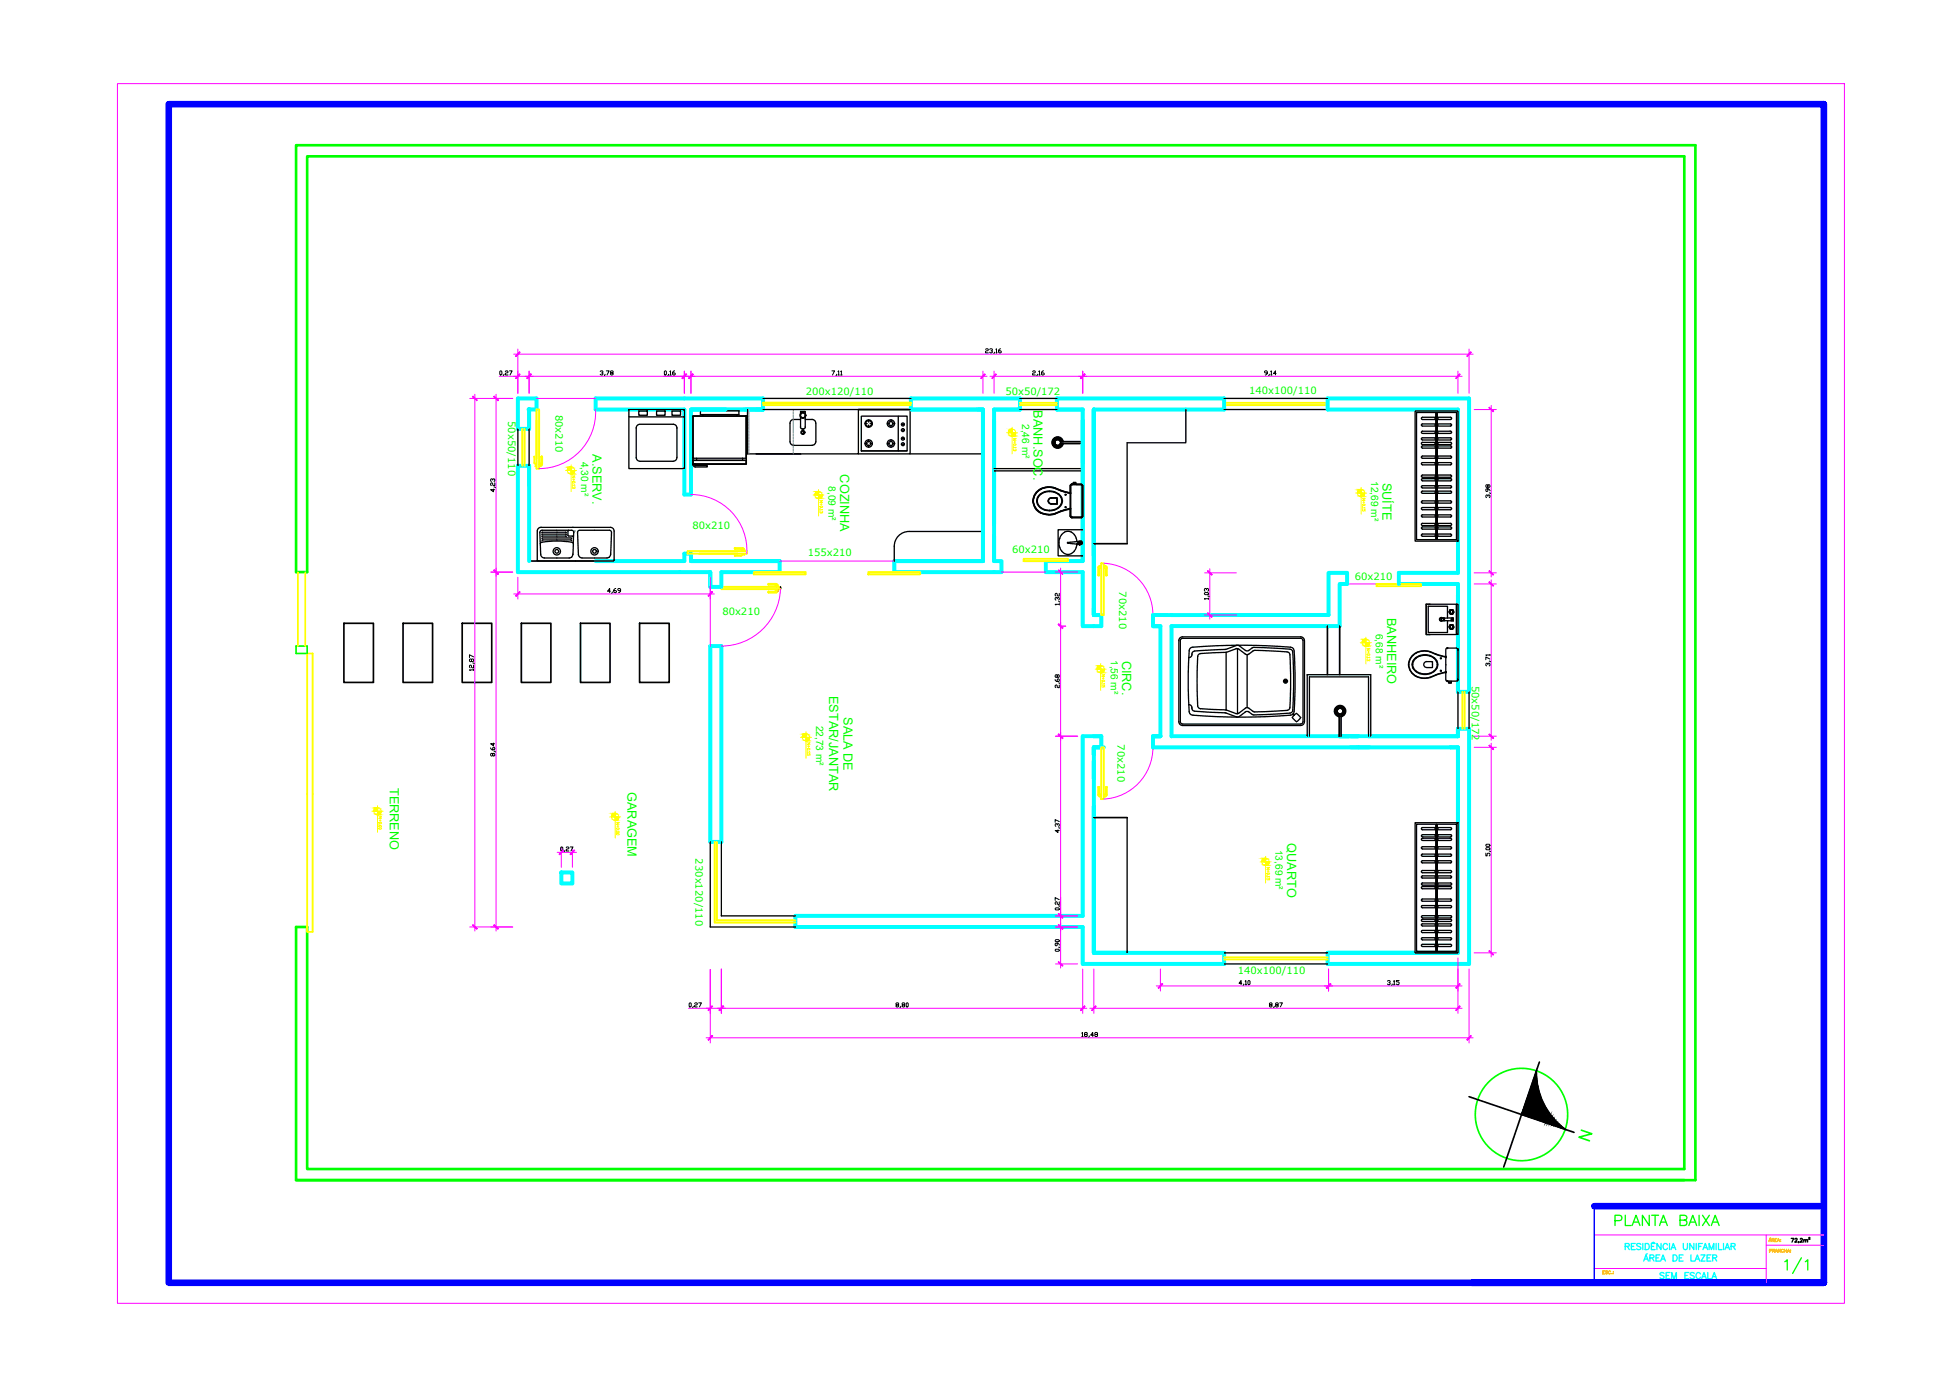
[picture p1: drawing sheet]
<svg xmlns="http://www.w3.org/2000/svg" width="297mm" height="210mm" viewBox="0 0 297 210" stroke-linecap="round" stroke-linejoin="round" font-family="sans-serif">
<defs><g id="words">
<text font-size="4.9" x="238.5" y="174.3">N</text>
<g font-size="1.9" fill="#0f0">
<text x="156.6" y="62.2" transform="rotate(90 156.6 62.2)">BANH.SOC.</text>
<text x="89.8" y="68.9" transform="rotate(90 89.8 68.9)">A.SERV.</text>
<text x="127.3" y="71.9" transform="rotate(90 127.3 71.9)">COZINHA</text>
<text x="209.5" y="73.2" transform="rotate(90 209.5 73.2)">SUÍTE</text>
<text x="210.2" y="93.6" transform="rotate(90 210.2 93.6)">BANHEIRO</text>
<text x="170.1" y="100.1" transform="rotate(90 170.1 100.1)">CIRC.</text>
<text x="125.7" y="105.5" transform="rotate(90 125.7 105.5)">ESTAR/JANTAR</text>
<text x="127.8" y="108.7" transform="rotate(90 127.8 108.7)">SALA DE</text>
<text x="59.1" y="119.4" transform="rotate(90 59.1 119.4)">TERRENO</text>
<text x="95.1" y="120" transform="rotate(90 95.1 120)">GARAGEM</text>
<text x="195.1" y="127.8" transform="rotate(90 195.1 127.8)">QUARTO</text>
</g>
<g font-size="1.5" fill="#0f0">
<text x="122.1" y="59.8">200x120/110</text>
<text x="152.4" y="59.8">50x50/172</text>
<text x="189.3" y="59.7">140x100/110</text>
<text x="77" y="63.8" transform="rotate(90 77 63.8)">50x50/110</text>
<text x="84.2" y="62.8" transform="rotate(90 84.2 62.8)">80x210</text>
<text x="154.9" y="64.2" transform="rotate(90 154.9 64.2)">2,46 m²</text>
<text x="88.1" y="70" transform="rotate(90 88.1 70)">4,30 m²</text>
<text x="125.6" y="73.7" transform="rotate(90 125.6 73.7)">8,09 m²</text>
<text x="207.8" y="72.9" transform="rotate(90 207.8 72.9)">12,69 m²</text>
<text x="104.9" y="80.2">80x210</text>
<text x="153.4" y="83.9">60x210</text>
<text x="122.4" y="84.2">155x210</text>
<text x="169.6" y="89.6" transform="rotate(90 169.6 89.6)">70x210</text>
<text x="205.3" y="87.9">60x210</text>
<text x="109.5" y="93.2">80x210</text>
<text x="168.3" y="100" transform="rotate(90 168.3 100)">1,56 m²</text>
<text x="208.5" y="96.1" transform="rotate(90 208.5 96.1)">6,68 m²</text>
<text x="223.1" y="103.9" transform="rotate(90 223.1 103.9)">50x50/172</text>
<text x="123.7" y="110" transform="rotate(90 123.7 110)">22,73 m²</text>
<text x="169.4" y="112.8" transform="rotate(90 169.4 112.8)">70x210</text>
<text x="105.4" y="130.1" transform="rotate(90 105.4 130.1)">230x120/110</text>
<text x="193.3" y="128.8" transform="rotate(90 193.3 128.8)">13,69 m²</text>
<text x="187.6" y="147.5">140x100/110</text>
</g>
</g></defs>
<!-- layer: 0.60 -->
<g fill="none" stroke="#0ff" stroke-width=".6">
<path d="M78.5 60.4h2.8v1.7h-1.1v2.9h-1.7zM90.3 60.4h25.3v1.7h-10.9v12.8h-1v-12.8h-13.4zM104.7 62.1h10.9M138 62.1h11v22.9M138 62.1v-1.7h16.6v1.7h-3.9v22.9M150.7 63.7v15.8M164.1 63.7v21.3h-5.6v1.7h5.6v8.2h2.8v-1.7h-1.1v-31.1h19.7v-1.7h-25.3v1.7h3.9v22.9M201.2 60.4h21.4v44.5h-1.6v-16.4h-9v-1.7h9v-24.7h-19.8zM80.2 85v-14.4h-1.7v16.1h29.1M90.3 85h13.4v-1.1h1v1.1M104.7 85h13.5v1.7h-8.9v2.2h-1.7v-2.2M104.7 83.9v1.1"/>
<path d="M107.6 97.9h1.7v29.7h-1.7zM107.6 86.7v2.2M135.5 85v1.7h16.3v-1.7h-1.1M135.5 85h13.5M150.7 81.1v3.9M165.8 92.1v1.1h1.1M165.8 94.9h.1M174.7 94.9h1.2M166.9 113.3h-1.1v1.1v-1.1h1.1v-1.7h-2.8v27.2h-43.6v1.7h43.6v5.6h21.4v-1.7h-19.7v-31.1h1.5M174.7 113.3h46.3v31.1h-19.8M174.7 111.6h1.2M175.9 111.6h-1.2v1.7"/>
<path d="M219.8 113.3h1.2v31.1h-19.8M221 110.5v1.1h-43.5v-16.7h25.5v-6.4h1.1v-1.7h-2.8v6.4h-26.6v1.7h1.2v16.7M221 110.5v1.1h-13.5M221 110.5h1.6v35.6h-21.4v-1.7M85.1 132.2h1.6v1.7h-1.6zM165.8 122.2v22.2h5"/>
</g>
<!-- layer: 0.30 -->
<g fill="none" stroke="#ff0" stroke-width=".3">
<path d="M79.1 65v5.6M79.5 65v5.6M80.9 69.2l.1 .9M81 70.1l.2 .3v.2h-.1M81.3 62.1h.4v8.9h-.4zM82 69.2v.9M82 69.2h.2v1.2l-.2 .2h-.2v-.2l.2-.3M115.6 61.1h22.4h-22.4M115.6 61.1h22.4M115.6 61.4h22.4M154.6 61.1h5.6M154.6 61.4h5.6"/>
<path d="M185.5 61.1h15.7M185.5 61.4h15.7M46.6 99v42.2M47.4 99v42.2M104.2 83.5h9v.4h-9zM111.4 83.2v-.1h1.1a.3 .3 0 0 1 .3 .4h-.3l-.2-.3h-.9M112.8 84.1v-.1h-.3l-.2 .2-.9 .1M114.2 86.7h7.9v.3h-7.9zM116.4 88.6h1l.2 .3M116.4 89.8h.1M116.5 88.6v-.1h1.1l.3 .3M116.5 89.7v.1"/>
<path d="M116.5 88.5h-.1M117.4 89.7h-1M117.6 89.4l-.2 .3M117.6 89.4h.3M117.6 88.9h.3M117.9 89.5l-.3 .3h-1.1M118.3 88.9h-9v.4h9M131.6 86.7h7.9v.3h-7.9zM155.1 84.7h6.8v.3h-6.8zM166.4 86a.3 .3 0 0 1 .4-.2v.2l-.2 .3M166.4 86l.1 1.2M166.6 86.3v.9h-.1"/>
<path d="M166.9 85.4h.4v7.8h-.4zM167.6 86.3v.9M167.7 86a.3 .3 0 0 0-.3-.2v.2l.2 .3M167.7 86v1.2h-.1M208.6 88.5h6.8v.3h-6.8zM166.5 119.3h.1v.9l.2 .2v.3a.3 .3 0 0 1-.4-.2l.1-1.2M166.9 113.3h.4v7.8h-.4zM167.6 119.3h.1v1.2a.3 .3 0 0 1-.3 .2l-.1-.3 .3-.2v-.9M221.6 104.9v5.6M222 104.9v5.6M108.3 127.6v12.2h12.2M108.6 127.6v11.9h11.9"/>
<path d="M185.5 145.1h15.7M185.5 145.4h15.7"/>
</g>
<!-- layer: 0.20 -->
<g fill="none" stroke="#000" stroke-width=".2">
<path d="M78.5 65v5.6M80.2 65v5.6M95.3 62.1h8.4v8.9h-8.4zM95.3 63.2h8.4M96.8 62.3h1.3v.6h-1.3zM99.5 62.3h1.3v.6h-1.3zM101.8 62.3h1.3v.6h-1.3zM102 64.3l.4 .2 .2 .4M102.1 64.3l-5.4 .1-.3 .5 .1 4.7 .5 .3 5.3-.1 .3-.5v-4.5M105 63.1h8.1v6.3h-8.1zM105.2 70.3l.2 .2h1.8v.3h-1.8a.35 .35 0 0 1-.4-.5h8.1v-.5h-8.1v.5h7.9M105.6 69.4v.4"/>
<path d="M106.1 62.3h5.9v.5h-5.9zM106.5 62.8v.3M111.6 62.8v.3M112.5 69.4v.4M113.3 62.1v6.7h16.8v-6.7M115.6 62.1h22.3v6.7h-7.8M115.6 60.4h22.4M120.3 67.5h2.8M121.3 64.7a.37 .37 0 0 0 .4 .3 .37 .37 0 0 0 .3-.3M121.3 63.6h-1l-.5 .2-.1 3.1 .3 .5 .3 .1M121.3 63.2v1.5M121.4 62.4l-.1 .3"/>
<path d="M121.4 62.4h.6v.3M122 63.6h1.1M122 63.2v1.5M123.1 63.6h.3l.2 .5v2.8l-.2 .5-.3 .1M130.5 63.1h7v5.2h-7zM130.5 68.3h5.6M131.1 67.2h.3M131.1 64.2h.3M131.6 64.4v.4M131.6 66.7v.3M131.6 67.4v.4M131.7 63.6v.4"/>
<path d="M131.9 67.2h.3M131.9 64.2h.3M134.5 67.2h.3M134.5 64.2h.3M135 64.4v.4M135 66.7v.3M135 67.4v.4M135 63.6v.4M135.3 67.2h.3M135.3 64.2h.3M136.1 63.1v5.2h1.4M136.6 67.3h.5"/>
<path d="M136.6 66.5h.5M136.6 65.2h.5M136.6 64.3h.5M137.9 68.8h11.1M150.7 71h13.4M150.7 71.4h13.4M154.6 60.4h5.6M154.6 62.1h5.6M157.6 75.1a2.05 2.05 0 0 1 3.3 .6 1.67 1.67 0 0 1-2.1 1.6 1.41 1.41 0 0 1-1.4-2.1zM157.7 77a2.35 2.35 0 0 0 2.7 0M158.9 75.7l.4-.2h.9v.9h-.9a.46 .46 0 0 1-.4-.7zM160.4 74.9a2.14 2.14 0 0 0-3.3 .8l.1 .8 .5 .5"/>
<path d="M160.4 74.9a1.27 1.27 0 0 1 0 2.1M160.7 74.4l1.5 .4M160.7 74.4a2.7 2.7 0 0 0-3.9 .7 1.91 1.91 0 0 0 1 2.6M160.7 77.5a3.1 3.1 0 0 1-2.9 .2M162.2 77.1l-1.5 .4M162.2 74.8h.1M162.2 77.1h.1M162.2 74.7l-1.1-.3a4.6 4.6 0 0 0-2.5-.6 2.07 2.07 0 0 0-2 2.1 2.07 2.07 0 0 0 2 2.1l1.3-.1M162.2 77.1l-1.1 .3-1.2 .5M162.7 73.4v-.3h.4l-.1 .3M162.7 73.3h.3M164.1 73.6l-.3-.2h-1.3l-.3 .2v4.7l.3 .1h1.3l.3-.2"/>
<path d="M164.1 66.8v.3M179.7 62.1v5h-8.9v15.3M185.5 60.4h15.7M185.5 62.1h15.7M214.5 62.3h6.5v19.7h-6.5zM214.7 62.5h6v19.3h-6zM215.6 64.2l-.2 .2 .2 .2h2M215.6 76.2h2M215.6 65.7h2M215.6 64.2h2M215.6 72.5l-.2 .2 .2 .2h2M215.6 72.5h2"/>
<path d="M215.6 67.9h2M217.5 67.7h.4l-.4 .1zM217.5 80h.4l-.4 .1zM217.5 77v.1M217.5 73.7v.1M217.5 72.1v.1M217.5 76v.1M217.5 70.2v.1M217.5 69.2v.1M217.5 67.1v.2M217.5 79.4v.1M217.5 74.5v.2"/>
<path d="M217.5 78.1v.1M217.5 66.4v.2M217.5 65.5v.1M217.5 64.3v.2M217.5 63.3v.2M217.5 77.1h.4M217.5 77h.4M217.5 73.8h.4M217.5 73.7h.4M217.5 72.2h.4M217.5 72.1h.4M217.5 76.1h.4"/>
<path d="M217.5 76h.4M217.5 70.3h.4M217.5 70.2h.4M217.5 69.3h.4M217.5 69.2h.4M217.5 67.3h.4M217.5 67.2h.4M217.5 79.5h.4M217.5 79.4h.4M217.5 74.7h.4M217.5 74.5h.4M217.5 78.2h.4"/>
<path d="M217.5 78.1h.4M217.5 66.6h.4M217.5 66.5h.4M217.5 65.6h.4M217.5 65.5h.4M217.5 64.5h.4M217.5 64.4h.4M217.5 63.5h.4M217.5 63.4h.4M217.5 72.6v.2M217.5 72.8h.4M217.5 72.7h.4"/>
<path d="M217.6 76.9h-2l-.2 .2 .2 .1 2 .1M217.6 73.6h-2l-.2 .2 .2 .1 2 .1M217.6 72h-2l-.2 .2 .2 .1h2M217.6 75.9h-2l-.2 .2 .2 .1M217.6 70.1h-2l-.2 .2 .2 .1h2M217.6 69.1h-2l-.2 .2 .2 .1 2 .1M217.6 67h-2l-.2 .2 .2 .2h2M217.6 67.6h-2l-.2 .1 .2 .2M217.6 79.9h-2l-.2 .1 .2 .2M217.6 79.3h-2l-.2 .2 .2 .1 2 .1M217.6 74.4h-2l-.2 .2 .2 .2h2M217.6 78h-2l-.2 .2 .2 .2h2"/>
<path d="M217.6 66.4l-2-.1-.2 .2 .2 .2h2M217.6 65.3h-2l-.2 .2 .2 .2M217.6 63.2h-2l-.2 .2 .2 .2h2M217.6 62.6v19.1M217.7 62.6v19.2M217.8 62.6v19.1M217.8 76.9h2l.2 .2-.2 .1-2 .1M217.8 73.6h2l.2 .2-.2 .1-2 .1M217.8 72h2l.2 .2-.2 .1h-2M217.8 75.9h2l.2 .2-.2 .1M217.8 70.1h2l.2 .2-.2 .1h-2M217.8 69.1h2l.2 .2-.2 .1-2 .1"/>
<path d="M217.8 67h2l.2 .2-.2 .2h-2M217.8 79.3h2l.2 .2-.2 .1-2 .1M217.8 74.4h2l.2 .2-.2 .2h-2M217.8 78h2l.2 .2-.2 .2h-2M217.8 66.4l2-.1 .2 .2-.2 .2h-2M217.8 65.3h2l.2 .2-.2 .2M217.8 63.2h2l.2 .2-.2 .2h-2M217.8 72.5h2M217.8 72.9h2M217.8 76.2h2M217.8 67.6h2M217.8 67.9h2"/>
<path d="M217.8 79.9h2M217.8 65.7h2M217.8 64.2h2M217.9 77v.1M217.9 73.7v.1M217.9 72.1v.1M217.9 76v.1M217.9 70.2v.1M217.9 69.2v.1M217.9 67.1v.2M217.9 79.4v.1M217.9 74.5v.2"/>
<path d="M217.9 78.1v.1M217.9 66.4v.2M217.9 65.5v.1M217.9 64.3v.2M217.9 63.3v.2M217.9 72.6v.2M219.8 64.2l.2 .2-.2 .2h-2M219.8 72.5l.2 .2-.2 .2M219.8 67.6l.2 .1-.2 .2M219.8 79.9l.2 .1-.2 .2M81.9 82.5v-.2a11.1 11.1 0 0 1 4.9 0v1.7M82.1 80.8l.1-.1h3.5l.1 .1"/>
<path d="M82.1 81.6l.2-.1h4.2l.1 .1M82.1 81.9l.2-.1h4.2l.1 .1M82.2 81.2l-.1 .1M82.2 81.2h3.5l.1 .1M85.7 80.9l.1 .2M85.7 80.9h-3.5l-.1 .2M86.1 81.1l.1 .1M86.1 80.5v.6M86.2 80.4l-.1 .1M86.2 81.2h.5l.1 .1M86.6 80.4l.3 .1 .1 .2M86.6 80.4h-4.5l-.2 .1-.1 .2 .1 3.3 .1 .3 .5 .3"/>
<path d="M86.8 84v.1a.48 .48 0 0 1-.5 .5h-3.8M86.9 80.6v1.8M87.1 80.5h.1M92.5 84l-.2 .4-.3 .2h-3.8l-.3-.1-.2-.5-.2-3.3 .1-.2 .3-.1h4.4l.3 .1 .1 .2-.2 3.3M93.1 80.5l-.1-.3-.5-.3h-10.5l-.5 .3-.1 .3v4.4l.1 .1h11.5M93.1 84.9l-.1 .1M93.1 80.5v4.4M149 80.5h-11.2a2.24 2.24 0 0 0-2.3 2.3v2.2M160.9 83.5l.4 .4M160.9 81a2.11 2.11 0 0 0 0 2.5M161.3 80.7l-.4 .3M162.4 80.6a1.72 1.72 0 0 1 .8 1.5"/>
<path d="M162.4 80.6l-.5-.1-.6 .1M162.8 83.5a1.15 1.15 0 0 1-1.5 .4M163.2 82.5l-.1 .5-.3 .5M163.4 82.1l-1.3 .1v.1v.1l1.3 .1M163.8 82h.1a.28 .28 0 0 1 .1 .3 .28 .28 0 0 1-.2 .2M164.1 80.3h-3.7v3.9h3.7M178.7 96.8l.5-.3 18.2 .1 .3 .5-.1 12.6-.5 .3-18.2-.1-.2-.5zM178.9 96.9l.3-.2 18.1 .1 .2 .3-.1 12.5-.3 .1h-18.1l-.1-.3zM180.2 99.7h.1M180.2 98.6l-.1 3.7 .1 5.5 .3 .5 .3 .1M180.6 99.2v.3l-.4 .2M180.8 98.1l-.5 .3-.1 .2"/>
<path d="M180.8 98.1a85.1 85.1 0 0 1 15 .1l.3 .4M181 98.7a.47 .47 0 0 0-.4 .5M181.9 99.1l-.3 .2-.1 .2-.1 3.7 .2 4 .3 .2 3.8 .2M185.7 98.9l-3.8 .1M185.8 98.9v8.7M187.4 97.8l.4 .1 .9 .7M187.4 97.8l-1.7 .6-4.7 .3M187.5 98.3v9.9M187.7 98.4l-.4-.1-1.6 .6M187.7 98.4l1.2 .8a1.61 1.61 0 0 0 1.1-.6h.2M188.7 98.6h.2h.4M189 99.2v8"/>
<path d="M189.3 98.6a1.31 1.31 0 0 1 1.4-.5l4.8 .3 .4 .2a52.8 52.8 0 0 1 0 9.3l-.4 .2-5.5 .2-.9-.5h-.2l-1.1 .8h-.4a6.7 6.7 0 0 0-4-.7l-2.3-.1a.47 .47 0 0 1-.5-.6 .43 .43 0 0 0-.4-.4M190.2 98.6l4.9 .2 .3 .2 .2 2.9-.1 4.4-.1 1.1-.3 .2M196.1 98.6l.2 4.6-.2 4.6M214.6 99.7a1.35 1.35 0 0 0-.6 1.4 1.35 1.35 0 0 0 1.2 1M214.6 98.9a3.1 3.1 0 0 1 3 .2M214.7 98.9a2.12 2.12 0 0 0-1.2 1.8M214.7 98.9a3 3 0 0 1 2.9 .3M214.7 99a2.07 2.07 0 0 0-1.2 1.7M215.2 99.4l-.6 .3M215.2 99.3a2.38 2.38 0 0 1 2.1 .4M215.6 80.2h2M216.7 91.6h4.3v4.6h-4.3"/>
<path d="M216.7 91.6h-.6v4.6h.6M217.3 99.7a1.35 1.35 0 0 1 .5 1.4 1.35 1.35 0 0 1-1.1 1l-.7 .1-.8-.1M217.5 81v.2M217.5 81.2h.4M217.5 81.1h.4M217.6 99.2l1.5 .4M217.6 80.9h-2l-.2 .2 .2 .2h2M217.6 99.1l1.5 .4M217.8 80.9h2l.2 .2-.2 .2h-2M217.8 80.2h2M217.9 81v.2M218.4 93.7v.4"/>
<path d="M218.6 93.7h-.3l-.1 .2 .2 .2h.2M218.6 93.7l-.2-.1-.2 .2 .1 .3h.3M218.8 93.7h.1M218.8 93.7h-.4v.4h.4M218.8 94.1h.1M218.8 93.7v.4M218.9 93.7v.4M219.1 99.6h.1M219.2 98.3l1.5-.1 .2 .1 .1 4.7-.2 .2h-1.5l-.2-.1zM219.4 93.7v-1.8h-3v4h3v-1.8M219.7 92.7v.2M219.7 95v.1"/>
<path d="M219.7 92.6v.1M219.7 94.9v.1M219.7 92.5v.4zM219.7 94.8v.4zM219.7 92.8l.1 .2M219.7 95.1l.1 .1M219.7 92.5v.5M219.7 94.8v.5M219.7 92.5v.1M219.7 94.8v.1M219.7 92.5h.2l-.2 .2v-.1M219.7 94.8h.2l-.2 .2v-.1"/>
<path d="M219.7 92.9v.1M219.7 95.2h.1M219.7 93h.5M219.7 95.3h.5M219.7 93h.3M219.7 95.3h.3M219.8 92.5l.1-.1zM219.8 93l.1 .1zM219.8 92.9l-.1-.2 .2 .3M219.8 94.7h.1zM219.8 95.3h.1zM219.8 95.2l-.1-.2 .2 .2"/>
<path d="M219.9 92.4l-.2 .1M219.9 92.4l.3 .1M219.9 94.7l-.2 .1M219.9 94.7h.3M219.9 94.7h-.2M219.9 93.1l.3-.1zM219.9 95.3h.1M219.9 93.8h.3v.2h-.3zM220 92.4l.2 .1M220 95.4l.1-.1zM220 94.7h.2M220 94.7h-.1"/>
<path d="M220 93.6v.2M220 94v.1M220.1 94.7l-.2 .1 .3-.1M220.1 92.4l-.2 .1M220.1 95.3h.1zM220.2 93.6l-1.3 .1M220.2 93.6l.1 .5h-1.4M220.2 93h.1M220.2 92.9l-.3 .1M220.2 95.2h-.3M220.2 93.6v.5M220.2 92.5h-.3h.1"/>
<path d="M220.2 92.5v.5M220.2 94.7v.5M220.2 93h-.2M220.2 95.3h-.2M220.2 92.9v.1M220.2 95.2h.1M220.2 92.8v.1v-.2l.1 .2M220.2 95.1v.1v-.2l.1 .1M220.2 92.5h-.1l.1 .2v-.1M220.2 94.8h-.1l.1 .2v-.1M220.2 95.3h.1M220.2 92.6v-.1l.1 .2-.1 .2 .1-.2"/>
<path d="M220.2 94.9v-.1l.1 .2-.1 .2 .1-.2M220.2 92.8v.2M220.2 95.1v.1M220.2 95.2v.1M220.3 92.6v.1M220.3 94.9v.1M220.7 91.6v4.6M185.7 107.6l1.6 .5M194.6 103.2h.4M194.8 103v.4M195.1 107.7l-5.1 .2a1.81 1.81 0 0 0-1.1-.7l-1.2 .9-.4 .1M195.9 108.3l.2 .1"/>
<path d="M196 108.2l.2 .2M196.1 107.8l-.3 .5a82.1 82.1 0 0 1-15 .1M196.5 108.1l-.7 .6 .7 .7 .6-.7-.6-.6M198.1 111.6v-9.3h9.6v9.3M207.4 111.6v-9h-9v9M213.5 100.7a2.4 2.4 0 0 0 3.2 2l.9-.4M213.5 100.7a2.36 2.36 0 0 0 3.2 1.9l.9-.3M216.2 100.3a.46 .46 0 0 0-.4 .4 .46 .46 0 0 0 .4 .5h.9v-.5M216.2 100.3h.9v.4M217.7 100.2l.1 .5-.1 .5M217.7 100.2a2.04 2.04 0 0 0-3.6 .3 1.67 1.67 0 0 0 2.1 1.6 1.82 1.82 0 0 0 1.5-.9M219.1 101.9l-1.5 .4"/>
<path d="M219.6 103.2l-.1 .3h.4v-.3M219.6 103.4h.3M221 104.9v5.6M222.6 104.9v5.6M107.6 127.6v12.9h12.9M109.3 127.6v11.2h11.2M170.8 123.9v20.5M214.5 124.7h6.5v19.7h-6.5zM214.7 124.9h6v19.3h-6zM215.6 134.2h2M215.6 139.1h2M215.6 126.8h2"/>
<path d="M217.5 133.9l.4 .1h-.4zM217.5 138.9h.4l-.4 .1zM217.5 126.6l.4 .1h-.4zM217.5 129.5v.2M217.5 132.8v.2M217.5 134.5v.1M217.5 130.6v.1M217.5 136.4v.1M217.5 137.3v.2M217.5 139.4v.1M217.5 125.5v.1M217.5 127.1v.2"/>
<path d="M217.5 132v.2M217.5 128.4v.2M217.5 129.6h.4M217.5 129.7h.4M217.5 132.8h.4M217.5 133h.4M217.5 134.5h.4M217.5 134.6h.4M217.5 130.6h.4M217.5 130.7h.4M217.5 136.4h.4M217.5 136.5h.4"/>
<path d="M217.5 137.4h.4M217.5 137.5h.4M217.5 139.4h.4M217.5 139.5h.4M217.5 125.5h.4M217.5 125.6h.4M217.5 127.2h.4M217.5 127.3h.4M217.5 132h.4M217.5 132.2h.4M217.5 128.4h.4M217.5 128.6h.4"/>
<path d="M217.6 129.4h-2l-.2 .2 .2 .2h2M217.6 132.7h-2l-.2 .2 .2 .2h2M217.6 133.8h-2l-.2 .2 .2 .1M217.6 134.4h-2l-.2 .1 .2 .2h2M217.6 130.4h-2l-.2 .2 .2 .2h2M217.6 136.2h-2l-.2 .2 .2 .2h2M217.6 137.2h-2l-.2 .2 .2 .2h2M217.6 139.3h-2l-.2 .2 .2 .1 2 .1M217.6 138.8h-2l-.2 .1 .2 .2M217.6 125.4h-2l-.2 .2 .2 .1 2 .1M217.6 126.5h-2l-.2 .2 .2 .1M217.6 127h-2l-.2 .2 .2 .2h2"/>
<path d="M217.6 131.9h-2l-.2 .2 .2 .2h2M217.6 128.3h-2l-.2 .2 .2 .2h2M217.6 125v19.1M217.7 124.9v19.2M217.8 125v19.1M217.8 129.4h2l.2 .2-.2 .2h-2M217.8 132.7h2l.2 .2-.2 .2h-2M217.8 134.4h2l.2 .1-.2 .2h-2M217.8 130.4h2l.2 .2-.2 .2h-2M217.8 136.2h2l.2 .2-.2 .2h-2M217.8 137.2h2l.2 .2-.2 .2h-2M217.8 139.3h2l.2 .2-.2 .1-2 .1"/>
<path d="M217.8 125.4h2l.2 .2-.2 .1-2 .1M217.8 127h2l.2 .2-.2 .2h-2M217.8 131.9h2l.2 .2-.2 .2h-2M217.8 128.3h2l.2 .2-.2 .2h-2M217.8 134.2h2M217.8 133.8h2M217.8 139.1h2M217.8 138.8h2M217.8 126.8h2M217.8 126.5h2M217.9 129.5v.2M217.9 132.8v.2"/>
<path d="M217.9 134.5v.1M217.9 130.6v.1M217.9 136.4v.1M217.9 137.3v.2M217.9 139.4v.1M217.9 125.5v.1M217.9 127.1v.2M217.9 132v.2M217.9 128.4v.2M219.8 133.8l.2 .2-.2 .1M219.8 138.8l.2 .1-.2 .2M219.8 126.5l.2 .2-.2 .1"/>
<path d="M180.6 144.4h20.6M185.5 146.1h15.7M215.6 140l-.2 .2 .2 .1h2M215.6 140h2M215.6 141.3h2M215.6 142.4h2M217.5 140.1v.1M217.5 141.1v.1M217.5 142.2v.1M217.5 143.2v.1M217.5 140.1h.4M217.5 140.2h.4"/>
<path d="M217.5 141.1h.4M217.5 141.2h.4M217.5 142.2h.4M217.5 142.3h.4M217.5 143.2h.4M217.5 143.3h.4M217.6 141h-2l-.2 .2 .2 .1M217.6 142.1h-2l-.2 .2 .2 .1M217.6 143.1h-2l-.2 .2 .2 .1 2 .1M217.8 141h2l.2 .2-.2 .1M217.8 142.1h2l.2 .2-.2 .1M217.8 143.1h2l.2 .2-.2 .1-2 .1"/>
<path d="M217.8 140h2M217.8 141.3h2M217.8 142.4h2M217.9 140.1v.1M217.9 141.1v.1M217.9 142.2v.1M217.9 143.2v.1M219.8 140l.2 .2-.2 .1h-2M271.5 187.7h.3l-.2 .5M272 187.8l.2-.1 .1 .2-.3 .3h.4M272.6 188.2v.1M272.8 187.8l.2-.1 .2 .2-.4 .3h.4"/>
<path d="M273.4 188l.2-.1 .1 .3M273.4 187.9v.3M273.7 188l.2-.1v.3M274.1 187.6l.1-.1 .1 .1-.2 .2h.2"/>
<circle cx="121.7" cy="63" r=".45"/>
<circle cx="121.7" cy="63" r=".35"/>
<circle cx="121.7" cy="65.5" r=".3"/>
<circle cx="121.7" cy="65.5" r=".2"/>
<circle cx="131.6" cy="67.2" r=".56"/>
<circle cx="131.6" cy="64.2" r=".56"/>
<circle cx="131.6" cy="64.2" r=".45"/>
<circle cx="131.6" cy="67.2" r=".33"/>
<circle cx="135" cy="67.2" r=".56"/>
<circle cx="135" cy="64.2" r=".56"/>
<circle cx="135" cy="64.2" r=".33"/>
<circle cx="135" cy="67.2" r=".33"/>
<circle cx="136.8" cy="66.5" r=".23"/>
<circle cx="136.8" cy="64.3" r=".23"/>
<circle cx="136.8" cy="67.3" r=".23"/>
<circle cx="136.8" cy="65.2" r=".23"/>
<circle cx="161.5" cy="75" r=".08"/>
<circle cx="161.5" cy="76.9" r=".08"/>
<circle cx="84.4" cy="83.6" r=".56"/>
<circle cx="84.4" cy="83.6" r=".28"/>
<circle cx="90.1" cy="83.6" r=".56"/>
<circle cx="90.1" cy="83.6" r=".28"/>
<circle cx="161.9" cy="82.3" r=".09"/>
<circle cx="163.6" cy="82.3" r=".31"/>
<circle cx="163.6" cy="82.3" r=".19"/>
<circle cx="163.6" cy="82.3" r=".09"/>
<circle cx="218.4" cy="99.8" r=".08"/>
<circle cx="220" cy="92.7" r=".24"/>
<circle cx="220" cy="95" r=".24"/>
<circle cx="194.8" cy="103.2" r=".3"/>
<circle cx="194.8" cy="103.2" r=".2"/>
<circle cx="218.4" cy="101.7" r=".08"/>
</g>
<!-- layer: 0 -->
<g fill="none" stroke="#000" stroke-width=".25">
<path d="M44.9 22h210.4M105 63.1h8.1v7.2h-8.1zM114.6 68.8h6.7M130.1 62.1h7.8M157.8 74.1a2.05 2.05 0 0 0-1.1 2.3 2.05 2.05 0 0 0 2 1.6h.6l.6-.1M158.9 75.7l.4-.2h.9v.9h-.9a.45 .45 0 0 1-.4-.7zM159.9 77.9l.8-.4 1.5-.4v1.1M162.2 78.2l.2 .2M162.2 73.6v1.1l-2.3-.7a2.85 2.85 0 0 0-2.2 .1M162.2 73.6v4.6M162.3 73.5l-.1 .1M162.4 78.4h1.4"/>
<path d="M164 78.4h-.2M164 73.5h-1.7M164 78.4h-.1M164 73.5v.1M164 73.5v4.7l-.2 .2M164 73.6l-.1-.2h-1.5l-.2 .2M164 73.6v4.8M164 78.2v.2M164.1 78.5v6.5M52.1 94.5h4.5v8.9h-4.5zM61.1 94.5h4.5v8.9h-4.5zM70 94.5h4.5v8.9h-4.5z"/>
<path d="M79 94.5h4.5v8.9h-4.5zM80.2 85h12.9M88 94.5h4.5v8.9h-4.5zM96.9 94.5h4.5v8.9h-4.5zM117.9 88.8v.1M117.9 89.4v.1M118.3 88.9v.4M165.8 82.4h5M201.2 94.9v7.3M203 94.9v7.3M177.5 111.6h23.8M165.8 123.9h5"/>
<path d="M44.9 178.9h33.6M222.6 166.2l15.9 5.4M232.8 162.3a10.7 10.7 0 0 0 4.4 8.9M233.3 161l-5.4 15.9"/>
</g>
<!-- layer: 0.05 -->
<g fill="none" stroke="#808080" stroke-width=".15">
<path d="M113.5 62.1v.2M113.5 62.4v.4M113.5 62.9v.4M113.5 63.4v.3M113.5 63.8v.4M113.5 64.3v.4M113.5 64.8v.3M113.5 65.2v.4M113.5 65.7v.4M113.5 66.2v.3M113.5 66.6v.4M113.5 67.1v.4"/>
<path d="M113.5 67.6v.3M113.5 68v.4M113.5 68.5v.3M120.2 62.1v.2M120.2 62.4v.4M120.2 62.9v.4M120.2 63.4v.3M120.2 63.8v.4M120.2 64.3v.4M120.2 64.8v.3M120.2 65.2v.4M120.2 65.7v.4"/>
<path d="M120.2 66.2v.3M120.2 66.6v.4M120.2 67.1v.4M120.2 67.6v.3M120.2 68v.4M120.2 68.5v.3"/>
</g>
<!-- layer: 0.13 -->
<g fill="none" stroke="#f0f" stroke-width=".15">
<path d="M72 59.8v81.3M75.2 59.8v81.3M75.7 57h73.9M77.9 53.7h145.4M78.5 52.9v6.7M80.2 56.2v3.4M103.7 56.2v3.4M104.7 56.2v3.4M149 56.2v3.4M150 57h71.6M150.7 56.2v3.4M164.1 56.2v3.4"/>
<path d="M221 56.2v3.4M222.6 52.9v6.7M71.2 60.4h6.5M81.3 60.4h9M90.3 62.1a8.6 8.6 0 0 1-8.6 8.9M104.7 74.9a8.5 8.5 0 0 1 8.5 9M223.4 62.1h3.4M226 61.4v26M74.4 86.7h3.3M77.9 90h30.4M78.5 87.5v3.3M107.6 87.5v10.4"/>
<path d="M118.2 85h17.3M118.3 89.3a9 9 0 0 1-9 8.6M151.8 86.7h6.7M160 86.7h3.3M160.7 94.9h.8M160.7 86.1v60.6M167.3 85.4a7.8 7.8 0 0 1 7.4 7.8M182.6 86.8h4.8M182.6 93.2h4.8M183.3 86.2v7.6M204.1 88.5h7.9M223.4 88.5h3.4"/>
<path d="M223.4 86.8h3.4M226 87.9v24.3M160 111.6h3.3M174.7 113.3a7.8 7.8 0 0 1-7.4 7.8M223.4 111.6h3.4M223.4 113.3h3.4M226 112.6v32.4M84.4 129.2h3M85.1 128.4v3M86.7 128.4v3M160 138.8h3.3M71.2 140.5h6.5"/>
<path d="M104.3 152.8h60.4M107 157.3h116.3M107.6 146.9v11.2M109.3 146.9v6.7M160 140.5h3.3M160 146.1h3.3M164.1 146.9v6.7M165.1 152.8h56.5M165.8 146.9v6.7M175.2 149.4h46.4M175.9 146.9v3.3M201.3 146.9v3.3"/>
<path d="M221 145.2v8.4M222.6 146.9v11.2M223.4 144.4h3.4M241.6 187.2h34.8M241.6 192.2h26.1M267.7 188.7h8.7M267.7 187.2v7.2"/>
</g>
<!-- layer: LOUCAS -->
<g fill="none" stroke="#000" stroke-width=".25">
<path d="M159.5 67.1h.3M159.6 66.9l.3 .1M159.6 66.7l.3 .2M159.8 66.5l.2 .3M159.9 67.2l-.3 .1M159.9 67.3l-.3 .2M159.9 66.4l.2 .3M160 67.4l-.2 .2M160.1 67.5l-.2 .2M160.1 66.3l.1 .3M160.2 67.5l-.1 .3M160.3 66.3v.3"/>
<path d="M160.3 67.5v.3M160.4 67.5l.1 .3M160.5 66.3l-.1 .3M160.5 67.5l.2 .2M160.6 67.4l.2 .2M160.7 66.4l-.2 .3M160.7 67.3l.2 .2M160.7 66.9h3.4M160.7 67.2h3.4M160.8 67.2l.2 .1M160.8 66.5l-.2 .3M160.9 66.7l-.2 .2"/>
<path d="M161 66.9h-.2M161 66.9a.76 .76 0 0 0-1.1-.5 .76 .76 0 0 0 0 1.3 .76 .76 0 0 0 1.1-.5M161.1 66.9a.84 .84 0 0 0-1.3-.5 .84 .84 0 0 0 0 1.4 .84 .84 0 0 0 1.3-.6M202.3 107.8h.3M202.4 107.6l.3 .1M202.4 107.4l.3 .2M202.6 107.2l.2 .3M202.7 107.9l-.3 .1M202.7 108l-.3 .2M202.7 107.1l.2 .3M202.8 108.1l-.2 .2M202.9 108.2l-.2 .2"/>
<path d="M202.9 107l.1 .3M202.9 108.6a.84 .84 0 0 1-.5-1.3 .84 .84 0 0 1 1.4 0 .84 .84 0 0 1-.6 1.3M202.9 108.5a.76 .76 0 0 1-.4-1.1 .76 .76 0 0 1 1.2 0 .76 .76 0 0 1-.5 1.1M203 108.2v3.4M203 108.3l-.1 .2M203.1 107v.3M203.2 108.3l.1 .2M203.2 108.2v3.4M203.3 107l-.1 .3M203.3 108.2l.2 .2M203.4 108.1l.2 .2M203.5 107.1l-.2 .3"/>
<path d="M203.5 108l.2 .2M203.5 107.9l.3 .1M203.5 107.8h.4M203.6 107.2l-.2 .3M203.7 107.4l-.2 .2M203.8 107.6l-.3 .1"/>
<circle cx="160.3" cy="67.1" r=".45"/>
<circle cx="203.1" cy="107.8" r=".45"/>
</g>
<!-- layer: 0.20 -->
<g fill="#000" stroke="#000" stroke-width=".15">
<circle cx="162.2" cy="74.8" r=".1"/>
<circle cx="162.2" cy="77.1" r=".1"/>
<circle cx="162.5" cy="78.4" r=".1"/>
<circle cx="162.5" cy="73.4" r=".1"/>
<circle cx="164.1" cy="73.6" r=".1"/>
<circle cx="164.1" cy="78.2" r=".1"/>
<circle cx="163.2" cy="82.5" r=".1"/>
<circle cx="219.1" cy="99.6" r=".1"/>
<circle cx="219.3" cy="98.2" r=".1"/>
<circle cx="221" cy="98.4" r=".1"/>
<circle cx="219.1" cy="101.9" r=".1"/>
<circle cx="219.3" cy="103.2" r=".1"/>
<circle cx="221" cy="103" r=".1"/>
</g>
<!-- layer: 0.60 -->
<circle cx="80.2" cy="62.1" r=".29" fill="#0ff" stroke="#0ff" stroke-width=".15"/>
<!-- layer: 0.40 -->
<path d="M44.9 22h212v156.9h-212v-38.4h1.7v36.7h208.7v-153.5h-208.7v63h-1.7zM44.9 178.9h210.4" fill="none" stroke="#0f0" stroke-width=".4"/>
<!-- layer: 0.13 -->
<g fill="#ff0" stroke="#ff0" stroke-width=".15">
<path d="M122 111.2h.1z"/>
<path d="M122.1 112.3h.2z"/>
<path d="M191.7 130.1h.1z"/>
<path d="M191.8 131.2h.2z"/>
<path d="M206.9 96.9h.1z"/>
<path d="M207 97.9h.2z"/>
<path d="M206.2 74.2h.1z"/>
<path d="M206.3 75.3h.2z"/>
<path d="M153.3 65h.1z"/>
<path d="M153.4 66.1h.2z"/>
<path d="M123.9 74.5h.2z"/>
<path d="M124.1 75.6h.1z"/>
<path d="M86.4 70.7h.1z"/>
<path d="M86.5 71.8h.2z"/>
<path d="M57.1 122.4h.1z"/>
<path d="M57.2 123.5h.2z"/>
<path d="M166.7 100.9h.1z"/>
<path d="M166.8 101.9h.2z"/>
<path d="M93.1 123.2h.1z"/>
<path d="M93.2 124.3h.2z"/>
<path d="M122 111.2l.1 .1zM121.9 111.3h.2z"/>
<path d="M121.9 111.3h.2zM121.8 111.3h.3z"/>
<path d="M121.8 111.3l.3 .1zM121.8 111.3l.3 .1h-.4z"/>
<path d="M121.7 111.4l.4 .1zM121.7 111.4l.4 .1h-.4z"/>
<path d="M121.7 111.5l.4 .1v-.1zM121.7 111.5l.4 .1h-.5z"/>
<path d="M121.6 111.6l.5 .1v-.1zM121.6 111.6l.5 .1h-.5z"/>
<path d="M121.6 111.7h.5zM121.6 111.7h.5h-.5z"/>
<path d="M122.1 111.7l.6 .1v-.1zM122.1 111.7l.6 .1h-.6z"/>
<path d="M122.1 111.8l.6 .1v-.1zM122.1 111.8l.6 .1h-.6z"/>
<path d="M122.1 111.9l.5 .1 .1-.1zM122.1 111.9l.5 .1h-.5z"/>
<path d="M122.1 112l.5 .1v-.1zM122.1 112l.5 .1h-.5z"/>
<path d="M122.1 112.1h.5zM122.1 112.1l.4 .1z"/>
<path d="M122.1 112.2h.4zM122.1 112.2h.3z"/>
<path d="M122.1 112.2h.3zM122.1 112.2l.2 .1z"/>
<path d="M122.1 112.3h.1zM122.1 112.3h.1z"/>
<path d="M191.7 130.1h.1zM191.6 130.1h.2z"/>
<path d="M191.6 130.1h.2zM191.5 130.1h.3z"/>
<path d="M191.5 130.1l.3 .1zM191.4 130.2h.4z"/>
<path d="M191.4 130.2l.4 .1zM191.4 130.2l.4 .1h-.4z"/>
<path d="M191.4 130.3h.4zM191.4 130.3h.4h-.5z"/>
<path d="M191.3 130.3l.5 .1v-.1zM191.3 130.3l.5 .1h-.5z"/>
<path d="M191.3 130.4l.5 .1v-.1zM191.3 130.4l.5 .1h-.6z"/>
<path d="M191.2 130.5l.6 .1v-.1zM191.2 130.5l.6 .1h-.6z"/>
<path d="M191.8 130.6l.5 .1 .1-.1zM191.8 130.6l.5 .1h-.5z"/>
<path d="M191.8 130.7l.5 .1v-.1zM191.8 130.7l.5 .1h-.5z"/>
<path d="M191.8 130.8l.5 .1v-.1zM191.8 130.8l.5 .1h-.5z"/>
<path d="M191.8 130.9l.4 .1 .1-.1zM191.8 130.9l.4 .1h-.4z"/>
<path d="M191.8 131h.4zM191.8 131h.4z"/>
<path d="M191.8 131h.4zM191.8 131l.3 .1z"/>
<path d="M191.8 131.1h.3zM191.8 131.1l.2 .1z"/>
<path d="M191.8 131.2h.1zM191.8 131.2h.1z"/>
<path d="M206.9 96.9h.1zM206.8 96.9h.2z"/>
<path d="M206.8 96.9h.2zM206.7 96.9h.3z"/>
<path d="M206.7 96.9l.3 .1zM206.6 97h.4z"/>
<path d="M206.6 97l.4 .1zM206.6 97.1h.4z"/>
<path d="M206.6 97.1h.4zM206.6 97.1h.4h-.5z"/>
<path d="M206.5 97.1l.5 .1v-.1zM206.5 97.1l.5 .1h-.5z"/>
<path d="M206.5 97.2l.5 .1v-.1zM206.5 97.2l.5 .1h-.6z"/>
<path d="M206.4 97.3l.6 .1v-.1zM206.4 97.3l.6 .1h-.6z"/>
<path d="M207 97.4l.5 .1v-.1zM207 97.4l.5 .1h-.5z"/>
<path d="M207 97.5l.5 .1v-.1zM207 97.5l.5 .1h-.5z"/>
<path d="M207 97.6l.5 .1v-.1zM207 97.6l.5 .1h-.5z"/>
<path d="M207 97.7h.5zM207 97.7l.4 .1z"/>
<path d="M207 97.8h.4zM207 97.8h.4z"/>
<path d="M207 97.8h.4zM207 97.8l.3 .1z"/>
<path d="M207 97.9h.3zM207 97.9h.2z"/>
<path d="M207 97.9l.1 .1zM207 98h.1z"/>
<path d="M206.2 74.2h.1zM206.1 74.2h.2z"/>
<path d="M206.1 74.2h.2zM206 74.2h.3z"/>
<path d="M206 74.2l.3 .1zM205.9 74.3h.4z"/>
<path d="M205.9 74.3l.4 .1zM205.9 74.3l.4 .1h-.5z"/>
<path d="M205.8 74.4h.5zM205.8 74.4h.5h-.5z"/>
<path d="M205.8 74.4l.5 .1v-.1zM205.8 74.4l.5 .1h-.6z"/>
<path d="M205.7 74.5l.6 .1v-.1zM205.7 74.5l.6 .1h-.6z"/>
<path d="M205.7 74.6l.6 .1v-.1zM205.7 74.6l.6 .1h-.6z"/>
<path d="M206.3 74.7l.5 .1v-.1zM206.3 74.7l.5 .1h-.5z"/>
<path d="M206.3 74.8l.5 .1v-.1zM206.3 74.8l.5 .1h-.5z"/>
<path d="M206.3 74.9l.5 .1v-.1zM206.3 74.9l.5 .1h-.5z"/>
<path d="M206.3 75l.4 .1 .1-.1zM206.3 75l.4 .1h-.4z"/>
<path d="M206.3 75.1h.4zM206.3 75.1h.3z"/>
<path d="M206.3 75.1h.3zM206.3 75.1l.3 .1z"/>
<path d="M206.3 75.2h.3zM206.3 75.2l.2 .1z"/>
<path d="M206.3 75.3h.1zM206.3 75.3h.1z"/>
<path d="M153.3 65l.1 .1zM153.2 65.1h.2z"/>
<path d="M153.2 65.1h.2zM153.1 65.1h.3z"/>
<path d="M153.1 65.1l.3 .1zM153 65.2h.4z"/>
<path d="M153 65.2h.4zM152.9 65.2h.5z"/>
<path d="M152.9 65.2l.5 .1v-.1zM152.9 65.2l.5 .1h-.5z"/>
<path d="M152.9 65.3l.5 .1v-.1zM152.9 65.3l.5 .1h-.5z"/>
<path d="M152.9 65.4l.5 .1v-.1zM152.9 65.4l.5 .1h-.6z"/>
<path d="M152.8 65.5l.6 .1v-.1zM152.8 65.5l.6 .1h-.6z"/>
<path d="M153.4 65.6l.5 .1v-.1zM153.4 65.6l.5 .1h-.5z"/>
<path d="M153.4 65.7l.5 .1v-.1zM153.4 65.7l.5 .1h-.5z"/>
<path d="M153.4 65.8l.5 .1v-.1zM153.4 65.8l.5 .1h-.5z"/>
<path d="M153.4 65.9h.5zM153.4 65.9l.4 .1z"/>
<path d="M153.4 66h.4zM153.4 66h.3z"/>
<path d="M153.4 66h.3zM153.4 66l.3 .1z"/>
<path d="M153.4 66.1h.3zM153.4 66.1h.2z"/>
<path d="M153.4 66.1h.1zM153.4 66.1h.1z"/>
<path d="M123.9 74.5h.2zM123.9 74.5h.2z"/>
<path d="M123.9 74.5h.2zM123.8 74.5h.3z"/>
<path d="M123.8 74.5l.3 .1zM123.7 74.6h.4z"/>
<path d="M123.7 74.6l.4 .1zM123.6 74.7h.5z"/>
<path d="M123.6 74.7h.5zM123.6 74.7h.5h-.5z"/>
<path d="M123.6 74.7l.5 .1v-.1zM123.6 74.7l.5 .1h-.6z"/>
<path d="M123.5 74.8l.6 .1v-.1zM123.5 74.8l.6 .1h-.6z"/>
<path d="M123.5 74.9l.6 .1v-.1zM123.5 74.9l.6 .1h-.6z"/>
<path d="M124.1 75l.5 .1v-.1zM124.1 75l.5 .1h-.5z"/>
<path d="M124.1 75.1l.5 .1v-.1zM124.1 75.1l.5 .1h-.5z"/>
<path d="M124.1 75.2l.4 .1 .1-.1zM124.1 75.2l.4 .1h-.4z"/>
<path d="M124.1 75.3h.4zM124.1 75.3l.4 .1z"/>
<path d="M124.1 75.4h.4zM124.1 75.4l.3 .1z"/>
<path d="M124.1 75.5h.3zM124.1 75.5h.2z"/>
<path d="M124.1 75.5h.2zM124.1 75.5l.1 .1z"/>
<path d="M86.4 70.7l.1 .1zM86.3 70.8h.2z"/>
<path d="M86.3 70.8h.2zM86.3 70.8h.2z"/>
<path d="M86.3 70.8l.2 .1zM86.2 70.9h.3z"/>
<path d="M86.2 70.9h.3zM86.2 70.9h.3h-.4z"/>
<path d="M86.1 70.9l.4 .1zM86.1 70.9l.4 .1h-.4z"/>
<path d="M86.1 71l.4 .1v-.1zM86.1 71l.4 .1h-.5z"/>
<path d="M86 71.1l.5 .1v-.1zM86 71.1l.5 .1h-.5z"/>
<path d="M86 71.2l.5 .1v-.1zM86 71.2l.5 .1h-.5z"/>
<path d="M86.5 71.3l.6 .1v-.1zM86.5 71.3l.6 .1h-.6z"/>
<path d="M86.5 71.4l.6 .1v-.1zM86.5 71.4l.6 .1h-.6z"/>
<path d="M86.5 71.5l.5 .1 .1-.1zM86.5 71.5l.5 .1h-.5z"/>
<path d="M86.5 71.6l.5 .1v-.1zM86.5 71.6l.5 .1h-.5z"/>
<path d="M86.5 71.7h.5zM86.5 71.7h.4z"/>
<path d="M86.5 71.7h.4zM86.5 71.7l.3 .1z"/>
<path d="M86.5 71.8h.3zM86.5 71.8h.2z"/>
<path d="M86.5 71.8h.1zM86.5 71.8h.1z"/>
<path d="M57.1 122.4h.1zM57 122.4h.2z"/>
<path d="M57 122.4l.2 .1zM56.9 122.5h.3z"/>
<path d="M56.9 122.5h.3zM56.9 122.5h.3z"/>
<path d="M56.9 122.5l.3 .1zM56.9 122.5l.3 .1h-.4z"/>
<path d="M56.8 122.6l.4 .1zM56.8 122.6l.4 .1h-.5z"/>
<path d="M56.7 122.7l.5 .1v-.1zM56.7 122.7l.5 .1h-.5z"/>
<path d="M56.7 122.8h.5zM56.7 122.8h.5h-.5z"/>
<path d="M56.7 122.8l.5 .1v-.1zM56.7 122.8l.5 .1h-.6z"/>
<path d="M57.2 122.9l.6 .1v-.1zM57.2 122.9l.6 .1h-.6z"/>
<path d="M57.2 123l.5 .1 .1-.1zM57.2 123l.5 .1h-.5z"/>
<path d="M57.2 123.1l.5 .1v-.1zM57.2 123.1l.5 .1h-.5z"/>
<path d="M57.2 123.2l.4 .1 .1-.1zM57.2 123.2l.4 .1h-.4z"/>
<path d="M57.2 123.3h.4zM57.2 123.3l.4 .1z"/>
<path d="M57.2 123.4h.4zM57.2 123.4h.3z"/>
<path d="M57.2 123.4h.3zM57.2 123.4l.2 .1z"/>
<path d="M57.2 123.5h.1zM57.2 123.5h.1z"/>
<path d="M166.7 100.9h.1zM166.6 100.9h.2z"/>
<path d="M166.6 100.9h.2zM166.5 100.9h.3z"/>
<path d="M166.5 100.9l.3 .1zM166.4 101h.4z"/>
<path d="M166.4 101l.4 .1zM166.4 101.1h.4z"/>
<path d="M166.4 101.1h.4zM166.4 101.1h.4h-.5z"/>
<path d="M166.3 101.1l.5 .1v-.1zM166.3 101.1l.5 .1h-.5z"/>
<path d="M166.3 101.2l.5 .1v-.1zM166.3 101.2l.5 .1h-.5z"/>
<path d="M166.3 101.3l.5 .1v-.1zM166.3 101.3l.5 .1h-.6z"/>
<path d="M166.8 101.4l.6 .1v-.1zM166.8 101.4l.6 .1h-.6z"/>
<path d="M166.8 101.5l.5 .1 .1-.1zM166.8 101.5l.5 .1h-.5z"/>
<path d="M166.8 101.6l.5 .1v-.1zM166.8 101.6l.5 .1h-.5z"/>
<path d="M166.8 101.7h.5zM166.8 101.7l.4 .1z"/>
<path d="M166.8 101.8h.4zM166.8 101.8l.4 .1z"/>
<path d="M166.8 101.9h.4zM166.8 101.9h.3z"/>
<path d="M166.8 101.9h.3zM166.8 101.9h.2z"/>
<path d="M166.8 101.9l.1 .1zM166.8 102h.1z"/>
<path d="M93.1 123.2l.1 .1zM93 123.3h.2z"/>
<path d="M93 123.3h.2zM92.9 123.3h.3z"/>
<path d="M92.9 123.3l.3 .1zM92.9 123.4h.3z"/>
<path d="M92.9 123.4l.3 .1zM92.9 123.4l.3 .1h-.4z"/>
<path d="M92.8 123.5h.4zM92.8 123.5h.4h-.5z"/>
<path d="M92.7 123.5l.5 .1v-.1zM92.7 123.5l.5 .1h-.5z"/>
<path d="M92.7 123.6l.5 .1v-.1zM92.7 123.6l.5 .1h-.5z"/>
<path d="M92.7 123.7l.5 .1v-.1zM92.7 123.7l.5 .1h-.5z"/>
<path d="M93.2 123.8l.6 .1v-.1zM93.2 123.8l.6 .1h-.6z"/>
<path d="M93.2 123.9l.6 .1v-.1zM93.2 123.9l.6 .1h-.6z"/>
<path d="M93.2 124l.5 .1 .1-.1zM93.2 124l.5 .1h-.5z"/>
<path d="M93.2 124.1l.5 .1v-.1zM93.2 124.1l.5 .1h-.5z"/>
<path d="M93.2 124.2h.5zM93.2 124.2h.4z"/>
<path d="M93.2 124.2h.4zM93.2 124.2l.3 .1z"/>
<path d="M93.2 124.3h.3zM93.2 124.3h.2z"/>
<path d="M93.2 124.4h.1zM93.2 124.3l.1 .1z"/>
</g>
<g fill="none" stroke="#ff0" stroke-width=".15">
<path d="M85.7 71.3h1.7M86.5 70.5v4M86.7 72.1h.5l-.5 .3h.5M86.7 73h.4l.1 .1-.4 .1zM86.7 73.3h.1M86.7 73.5v.1M86.8 73.8l-.1 .2h.2M86.8 72.7h.3M86.9 72.6v.2M87.1 73.5h.1h-.5M87.1 73.8v.2l-.2-.1M123.2 75h1.7"/>
<path d="M124.1 74.2v4M124.2 75.9h.5l-.5 .2h.5M124.2 77.1h.1M124.2 77.2v.1M124.3 76.7h.3l.1 .1-.4 .1zM124.3 77.5l-.1 .2h.3M124.3 76.4h.3M124.5 76.3v.3M124.6 77.2l.1 .1h-.5M124.6 77.5l.1 .2-.2 .1v-.2M152.5 65.6h1.7M153.4 64.8v4"/>
<path d="M153.6 66.4h.4l-.4 .3h.4M153.6 67.3h.3l.1 .1-.4 .1zM153.6 67.6h.1M153.6 67.8v.1M153.6 68v.3h.2M153.6 67h.3M153.8 66.9v.2M153.9 67.8h.1h-.4M153.9 68l.1 .3h-.1l-.1-.1M205.4 74.7h1.7M206.3 73.9v4M206.5 75.6h.4l-.4 .2h.4"/>
<path d="M206.5 76.5l.3-.1 .1 .1-.4 .1zM206.5 76.8h.1M206.5 76.9v.1M206.5 77.2v.3l.2-.1v-.2h.2v.3M206.5 76.1h.3M206.7 76v.3M206.8 76.9l.1 .1h-.4M206.1 97.4h1.7M207 96.6v4M207.2 98.3h.4l-.4 .2h.4M207.2 99.4h.1M207.2 99.6v.1"/>
<path d="M207.2 99.1h.3l.1 .1-.4 .1zM207.2 99.9v.2h.2M207.2 98.8h.3M207.4 98.7v.3M207.5 99.6l.1 .1h-.4M207.5 99.9l.1 .2h-.1l-.1-.1M121.3 111.7h1.7M122.1 110.9v4M122.3 112.6h.5l-.5 .3h.5M122.3 113.5l.4-.1 .1 .2h-.4zM122.3 113.8h.1M122.3 113.9v.2"/>
<path d="M122.4 114.2v.3l.2-.1v-.2h.2v.3M122.4 113.1h.3M122.6 113v.3M122.7 113.9l.1 .1h-.5M166 101.4h1.6M166.8 100.6v4M167 102.3h.4l-.4 .2h.4M167 103.2l.3-.1 .1 .1-.3 .1zM167 103.4h.1M167 103.6v.1M167.1 103.9v.2h.2v-.2h.1v.2M167.1 102.8h.2"/>
<path d="M167.2 102.7v.3M167.3 103.6l.1 .1h-.4M56.4 122.9h1.6M57.2 122.1v4M57.4 123.8h.4l-.4 .3h.4M57.4 124.7l.3-.1 .1 .2h-.3zM57.4 125.2l.3-.1 .1 .2h-.3zM57.4 125.5h.3l.1 .1-.3 .1zM57.4 125h.1M57.5 124.3h.2M57.6 124.2v.3M92.4 123.8h1.7"/>
<path d="M93.2 123v4M93.4 124.6h.4l-.4 .3h.4M93.4 125.6l.4-.1v.1l-.3 .1zM93.4 126h.4v.1l-.3 .1zM93.4 126.4l.4-.1v.2h-.3zM93.4 125.8h.1M93.5 125.2h.3M93.6 125.1v.2M191 130.6h1.6M191.8 129.8v4M192 131.5h.4l-.4 .2h.4M192 132.4l.3-.1 .1 .1-.3 .1z"/>
<path d="M192 132.7h.1M192 132.8v.1M192.1 133.1v.3l.2-.1v-.2h.1v.3M192.1 132h.2M192.2 131.9v.3M192.3 132.8l.1 .1h-.4"/>
<circle cx="86.5" cy="71.3" r=".56"/>
<circle cx="124" cy="75" r=".56"/>
<circle cx="153.4" cy="65.6" r=".56"/>
<circle cx="206.3" cy="74.7" r=".56"/>
<circle cx="207" cy="97.4" r=".56"/>
<circle cx="122.1" cy="111.7" r=".56"/>
<circle cx="166.8" cy="101.4" r=".56"/>
<circle cx="57.2" cy="122.9" r=".56"/>
<circle cx="93.2" cy="123.8" r=".56"/>
<circle cx="191.8" cy="130.6" r=".56"/>
</g>
<!-- layer: 0 -->
<g fill="#f0f" stroke="#f0f" stroke-width=".15">
<path d="M74.8 60.1l.7 .6zM74.8 60.1l.1-.1 .6 .7z"/>
<path d="M74.8 86.4l.7 .6-.6-.6zM74.8 86.4l.7 .6v.1z"/>
<path d="M74.8 86.4l.7 .7v-.1zM74.8 86.4h.1l.6 .6z"/>
<path d="M74.8 140.2l.7 .6-.6-.7zM74.8 140.2l.7 .6z"/>
<path d="M160.4 86.4l.6 .7 .1-.1zM160.4 86.4h.1l.6 .6z"/>
<path d="M160.4 94.6l.7 .6-.6-.6zM160.4 94.6l.7 .6h-.1z"/>
<path d="M160.4 94.6l.6 .6h.1zM160.4 94.6h.1l.6 .6z"/>
<path d="M160.4 111.3l.7 .6-.6-.7zM160.4 111.3l.7 .6h-.1z"/>
<path d="M160.4 111.3l.6 .6h.1zM160.4 111.3l.1-.1 .6 .7z"/>
<path d="M160.5 138.5h-.1l.7 .6zM160.4 138.5l.7 .6h-.1z"/>
<path d="M160.4 140.2l.6 .6h.1zM160.4 140.2l.1-.1 .6 .7z"/>
<path d="M160.5 145.7l-.1 .1 .7 .6zM160.4 145.8l.7 .6h-.1z"/>
<path d="M160.4 138.5l.6 .6h.1zM160.4 138.5h.1l.6 .6z"/>
<path d="M160.4 140.2l.7 .6-.6-.7zM160.4 140.2l.7 .6h-.1z"/>
<path d="M71.6 60.1l.6 .6h.1zM71.7 60l.6 .7-.7-.6z"/>
<path d="M71.7 140.1l-.1 .1 .7 .6zM71.6 140.2l.7 .6h-.1z"/>
<path d="M78.8 56.7l-.6 .7 .6-.7zM78.8 56.7l-.6 .7-.1-.1z"/>
<path d="M79.8 57.3l.1 .1 .6-.7zM80.5 56.7l-.6 .7z"/>
<path d="M80.5 56.7l-.6 .7 .6-.7zM80.5 56.7l-.6 .7-.1-.1z"/>
<path d="M103.4 57.3v.1l.6-.7zM104 56.7h.1l-.7 .7z"/>
<path d="M104 56.7l-.6 .7 .7-.7zM104 56.7l-.6 .7v-.1z"/>
<path d="M104.4 57.3v.1l.6-.7zM105 56.7h.1l-.7 .7z"/>
<path d="M105 56.7l-.6 .7 .7-.7zM105 56.7l-.6 .7v-.1z"/>
<path d="M148.6 57.3l.1 .1 .6-.7zM149.3 56.7l-.6 .7z"/>
<path d="M150.9 56.7l-.5 .7 .6-.7zM150.9 56.7l-.5 .7-.1-.1z"/>
<path d="M163.8 57.3v.1l.6-.7zM164.4 56.7l-.6 .7z"/>
<path d="M164.4 56.7l-.6 .7 .6-.7zM164.4 56.7l-.6 .7v-.1z"/>
<path d="M220.6 57.3l.1 .1 .5-.7zM221.2 56.7h.1l-.6 .7z"/>
<path d="M78.8 53.3l-.6 .7 .6-.6zM78.1 54l.7-.7-.6 .7z"/>
<path d="M222.3 54h.1l.5-.7zM222.9 53.3l.1 .1-.6 .6z"/>
<path d="M225.7 61.8l.6 .6v-.1zM225.7 61.8v-.1l.6 .6z"/>
<path d="M225.7 86.5l.6 .6zM225.7 86.5l.6 .6v.1z"/>
<path d="M225.7 88.2l.6 .6zM225.7 88.2l.6 .6-.6-.6z"/>
<path d="M225.7 111.2v.1l.6 .6zM225.7 111.3l.6 .6z"/>
<path d="M225.7 113l.6 .6v-.1zM225.7 113v-.1l.6 .6z"/>
<path d="M225.7 144.1l.6 .6zM225.7 144.1l.6 .6v.1z"/>
<path d="M220.6 149.7l.1 .1 .5-.7zM221.2 149.1h.1l-.6 .7z"/>
<path d="M201.6 149.1l-.5 .7 .6-.7zM201.6 149.1l-.5 .7-.1-.1z"/>
<path d="M201 149.7l.1 .1 .5-.7zM201.6 149.1h.1l-.6 .7z"/>
<path d="M176.1 149.1l-.5 .7 .6-.7zM176.1 149.1l-.5 .7-.1-.1z"/>
<path d="M166.1 152.5l-.6 .6 .6-.6zM166.1 152.5l-.6 .6h-.1z"/>
<path d="M220.6 153.1h.1l.5-.6zM221.2 152.5h.1l-.6 .6z"/>
<path d="M163.8 153.1l.6-.6zM164.4 152.5l-.6 .6z"/>
<path d="M109.6 152.5l-.6 .6 .7-.6zM109.6 152.5l-.6 .6z"/>
<path d="M109 153.1l.6-.6zM109.6 152.5h.1l-.7 .6z"/>
<path d="M107.9 152.5l-.5 .6 .6-.6zM107.9 152.5l-.5 .6h-.1z"/>
<path d="M222.3 157.6h.1l.5-.7zM222.9 156.9l.1 .1-.6 .6z"/>
<path d="M107.9 156.9l-.5 .7 .6-.6zM107.9 156.9l-.5 .7h-.1z"/>
<path d="M78.8 89.7l-.6 .7 .6-.7zM78.8 89.7l-.6 .7-.1-.1z"/>
<path d="M107.3 90.3l.1 .1 .5-.7zM107.9 89.7h.1l-.6 .7z"/>
<path d="M85.3 128.8l-.5 .7 .6-.6zM85.3 128.8l-.5 .7h-.1z"/>
<path d="M86.4 129.5h.1l.5-.7zM87 128.8l.1 .1-.6 .6z"/>
<path d="M183 86.5l.6 .7 .1-.1zM183 86.5h.1l.6 .6z"/>
<path d="M183.1 92.9h-.1l.7 .6zM183 92.9l.7 .6-.1 .1z"/>
</g>
<!-- layer: 0.13 -->
<g fill="none" stroke="#000" stroke-width=".15">
<path d="M75.7 56.3l.1-.1 .3 .1v.4l-.1 .1-.3-.1zM76.4 56.7l-.1 .2M76.6 56.3l.1-.1 .3 .1-.1 .2-.3 .1v.2h.4M77.2 56.2h.4l-.3 .6M91 56.3l.3-.1 .1 .2-.2 .1M91.3 56.5l.1 .1-.1 .2-.3-.1M91.7 56.7l-.1 .2M91.9 56.2h.4l-.3 .6M92.6 56.5l-.1-.1 .1-.2h.2l.1 .2-.3 .1-.1 .2 .3 .1 .1-.1-.1-.2M100.8 56.2l.2 .1v.4l-.1 .1-.2-.1zM101.3 56.7l-.1 .2M101.5 56.3l.1-.1v.6"/>
<path d="M101.5 56.8h.2M102.2 56.2l-.3 .2v.3l.3 .1 .1-.2-.4-.1M126.1 56.2h.4l-.3 .6M126.8 56.7l-.1 .2M127 56.3l.1-.1v.6M127 56.8h.2M127.4 56.3l.1-.1v.6M127.4 56.8h.2M149.4 53l.1-.1 .3 .1-.1 .2-.3 .1v.2h.4M150 53l.3-.1 .1 .2-.2 .1M150.3 53.2l.1 .1-.1 .2-.3-.1M150.7 53.4l-.1 .2"/>
<path d="M150.9 53l.1-.1v.6M150.9 53.5h.2M151.6 52.9l-.3 .2v.3l.1 .1 .4-.1-.2-.2h-.3M156.5 56.3l.1-.1 .3 .1-.1 .2-.3 .1v.2h.4M157.2 56.7l-.1 .2M157.4 56.3l.1-.1v.6M157.4 56.8h.2M158.2 56.2l-.4 .2v.3l.4 .1 .1-.2-.5-.1M192.1 56.5h-.4l-.1-.1 .1-.2 .4 .1v.3l-.4 .2M192.4 56.7l-.1 .2M192.6 56.3l.1-.1v.6M192.6 56.8h.2"/>
<path d="M193.4 56.6h-.4l.3-.4v.6M74.7 72.8l-.1-.2-.2 .1 .1 .3M74.7 72.7l.1-.1 .2 .1-.1 .3M74.8 74.1v.4l-.4-.3h.6M74.9 73.8l.2 .1M75 73.2v.4l-.3-.1-.1-.3-.2 .1 .1 .3M225.5 75.2l-.2-.2-.1 .1 .1 .3M225.5 75.1l.1-.1 .2 .1-.1 .3M225.5 74.1v.3l-.2 .1-.1-.1 .1-.3h.3l.2 .3M225.5 73.6l.1-.1 .2 .1v.2l-.2 .1-.1-.3-.2-.1-.1 .3 .1 .1 .2-.1M225.7 74.7l.2 .1M71.5 100l.1-.1 .2 .1v.2l-.2 .1-.1-.3-.2-.1-.2 .3 .2 .1 .2-.1"/>
<path d="M71.8 99.6l-.7-.4v.5M92.5 89.6h-.4l.3-.4v.6M92.8 89.7l-.1 .2M93.3 89.2l-.3 .2v.3l.1 .1 .3-.1-.1-.2h-.3M94.1 89.5h-.4l-.1-.1 .1-.2 .4 .1v.3l-.4 .2M160.2 90.7l-.2-.2-.1 .2 .1 .3M160.2 90.7l.1-.2 .2 .2-.1 .3M160.4 91.2l.2 .1M160.5 91.6h-.6l.1 .1M160.5 89.9v.4h-.2l-.1-.3-.2-.1-.1 .1 .1 .3M160.5 91.5v.2M182.6 89.8h.4l.1 .2-.1 .1h-.4l-.1-.1z"/>
<path d="M182.8 89.4l-.2-.2-.1 .1 .1 .3M182.8 89.3l.1-.1 .2 .1-.1 .3M183 90.3l.2 .1M183.1 90.7h-.6l.1 .1M183.1 90.6v.2M225.8 99.9l-.6-.3v.4M225.8 99.3h-.6l.1 .1M225.8 99.2v.2M71.7 100.5l.2 .1M71.8 101.5h-.7l.2 .1M71.8 100.8v.4h-.2l-.3-.4-.2 .1 .2 .3M71.8 101.4v.2"/>
<path d="M74.4 113.3l.2 .4h.3l.1-.2-.1-.3-.2 .1v.4M74.7 114.3l.1-.1 .2 .1-.1 .3-.2-.1-.1-.3-.2 .1 .1 .3 .2-.1M74.8 112.6v.4l-.4-.3h.6M74.9 113.9l.2 .1M159.9 103l.2 .3h.3l.1-.1-.1-.3-.2 .1v.3M160.2 102.4l.2-.1 .1 .3-.2 .1-.2-.4-.2 .1 .1 .3 .2-.1M160.4 103.5l.2 .1M160.5 103.8v.4h-.2l-.1-.3-.2-.1-.1 .1 .1 .3M225.5 100.7l-.2-.2-.1 .1 .1 .3M225.5 100.6l.1-.1 .2 .1-.1 .3M225.7 100.2l.2 .1M85 128.5l.1-.1 .2 .1v.4l-.1 .1-.2-.1z"/>
<path d="M85.6 128.9l-.1 .2M85.8 128.5l.1-.1 .3 .1-.1 .2-.3 .1v.2h.4M86.4 128.4h.4l-.3 .6M160 137.6h.4l.1 .2-.1 .1h-.4l-.1-.1zM160.2 125l-.2-.2-.1 .1 .1 .4M160.2 124.9l.1-.1 .2 .1-.1 .4M160.3 125.8v.4l-.4-.3h.6M160.4 125.5l.2 .1M160.4 137.3l.2 .1M160.5 124.5l-.6-.3v.4M160.5 136.7v.4l-.3-.1-.1-.3-.2 .1 .1 .3M160.5 136.4l-.6-.4v.5"/>
<path d="M225.2 129.3v.4h.2v-.3l.1-.1h.2l.1 .1-.1 .3M225.2 128.6l.1-.1h.4l.1 .2-.1 .1h-.4zM225.2 128.1l.1-.2h.4l.1 .3-.1 .1h-.4zM225.7 129l.2 .1M104.5 152l.3 .1v.4l-.2 .1-.2-.1zM105.1 152.5l-.1 .2M105.3 152.1l.1-.1 .3 .1-.1 .2-.3 .1v.2h.4M105.9 152h.4l-.3 .6M135.9 152.3l-.1-.1 .1-.2 .3 .1-.1 .2-.3 .1 .1 .2 .3-.1-.1-.2M136.5 152.5l-.1 .2M136.8 152.3l-.1-.1 .1-.2h.2l.1 .2-.3 .1-.1 .2 .3 .1 .1-.1-.1-.2M137.4 152l.2 .1v.4l-.1 .1-.2-.1z"/>
<path d="M159.9 142.5l.1-.1h.4l.1 .2-.5 .1zM160 143.9h.4l.1 .2-.1 .1h-.4l-.1-.1zM160.2 142.9v.3l-.1 .1-.2-.1 .1-.3h.3l.2 .3M160.4 143.5l.2 .2M163.9 156.6l.1-.1v.6M163.9 157.1h.3M164.5 156.8l-.1-.1 .1-.2 .3 .1-.1 .2-.3 .1 .1 .2 .3-.1-.1-.2M165.1 157l-.1 .2M165.7 156.9h-.4l.3-.4v.6M166 156.8l-.1-.1 .1-.2 .3 .1-.1 .2-.3 .1 .1 .2 .3-.1-.1-.2M188.2 149h-.4l.3-.4v.6M188.5 149.1l-.1 .2"/>
<path d="M188.7 148.7l.1-.1v.6M188.7 149.2h.2M189.2 148.6l.2 .1v.4l-.1 .1-.2-.1v-.4zM192.5 152.3l-.1-.1 .1-.2h.2l.1 .2-.3 .1-.1 .2 .3 .1 .1-.1-.1-.2M193.1 152.5l-.1 .2M193.4 152.3l-.1-.1 .1-.2h.2l.1 .2-.3 .1-.1 .2 .3 .1 .1-.1-.1-.2M193.9 152h.4l-.3 .6M210.3 148.7l.3-.1 .1 .2-.2 .1M210.6 148.9l.1 .1-.1 .2-.3-.1M211 149.1l-.1 .2M211.2 148.7l.1-.1v.6M211.2 149.2h.2"/>
<path d="M212 148.6h-.4v.2h.3l.1 .1-.1 .3-.3-.1"/>
</g>
<!-- layer: 0 -->
<g fill="none" stroke="#0f0" stroke-width=".25">
<path d="M44.9 97.9h1.7v1.1h-1.7z"/>
<circle cx="230.6" cy="168.9" r="7"/>
</g>
<path d="M45.1 86.7v11.2M46.3 86.7v11.2M46.6 99h.8M46.6 141.2h.8" fill="none" stroke="#ff0" stroke-width=".25"/>
<g fill="#000" stroke="#000" stroke-width=".15">
<path d="M232.8 162.7l-2.2 6.2h.1zM232.8 162.3v.4l-2.2 6.2z"/>
<path d="M232.9 163.1l-2.2 5.8 .1 .1zM232.8 162.7l.1 .4-2.2 5.8z"/>
<path d="M232.9 163.5l-2.1 5.5h.2zM232.9 163.1v.4l-2.1 5.5z"/>
<path d="M232.9 163.9l-1.9 5.1 .1 .1zM232.9 163.5v.4l-1.9 5.1z"/>
<path d="M233 164.2l-1.9 4.9 .2 .1zM232.9 163.9l.1 .3-1.9 4.9z"/>
<path d="M233.1 164.6l-1.8 4.6h.2zM233 164.2l.1 .4-1.8 4.6z"/>
<path d="M233.1 165l-1.6 4.2 .2 .1zM233.1 164.6v.4l-1.6 4.2z"/>
<path d="M233.2 165.4l-1.5 3.9 .2 .1zM233.1 165l.1 .4-1.5 3.9z"/>
<path d="M233.3 165.8l-1.4 3.6h.2zM233.2 165.4l.1 .4-1.4 3.6z"/>
<path d="M233.5 166.2l-1.4 3.2 .2 .1zM233.3 165.8l.2 .4-1.4 3.2z"/>
<path d="M233.6 166.5l-1.3 3 .3 .1zM233.5 166.2l.1 .3-1.3 3z"/>
<path d="M233.8 166.9l-1.2 2.7 .2 .1zM233.6 166.5l.2 .4-1.2 2.7z"/>
<path d="M233.9 167.3l-1.1 2.4 .3 .1zM233.8 166.9l.1 .4-1.1 2.4z"/>
<path d="M234.1 167.6l-1 2.2h.3zM233.9 167.3l.2 .3-1 2.2z"/>
<path d="M234.3 168l-.9 1.8 .2 .1zM234.1 167.6l.2 .4-.9 1.8z"/>
<path d="M234.5 168.3l-.9 1.6 .3 .1zM234.3 168l.2 .3-.9 1.6z"/>
<path d="M234.7 168.6l-.8 1.4 .3 .1zM234.5 168.3l.2 .3-.8 1.4z"/>
<path d="M235 168.9l-.8 1.2 .3 .2zM234.7 168.6l.3 .3-.8 1.2z"/>
<path d="M235.2 169.3l-.7 1 .4 .1zM235 168.9l.2 .4-.7 1z"/>
<path d="M235.5 169.6l-.6 .8 .3 .1zM235.2 169.3l.3 .3-.6 .8z"/>
<path d="M235.7 169.8l-.5 .7 .3 .1zM235.5 169.6l.2 .2-.5 .7z"/>
<path d="M235.5 170.6l.3 .1 .2-.6zM235.7 169.8l.3 .3-.5 .5z"/>
<path d="M235.8 170.7l.4 .1 .1-.4zM236 170.1l.3 .3-.5 .3z"/>
<path d="M236.2 170.8l.3 .1 .1-.2zM236.3 170.4l.3 .3-.4 .1z"/>
<path d="M236.5 170.9l.4 .1v-.1zM236.6 170.7l.3 .2h-.4z"/>
</g>
<!-- layer: cotas -->
<path d="M17.8 12.7h261.7v184.8h-261.7z" fill="none" stroke="#f0f" stroke-width=".15"/>
<!-- layer: 1.00 -->
<path d="M25.6 15.8h250.8v178.6h-250.8zM223.1 194.4h53.3h-53.3M241.6 182.8h34.8" fill="none" stroke="#00f" stroke-width=".99"/>
<!-- layer: 0.20 -->
<g fill="none" stroke="#0f0" stroke-width=".2">
<path d="M244.8 185h.6a.41 .41 0 0 0 .4-.4 .41 .41 0 0 0-.4-.4h-.6v1.5M246.3 184.2v1.5h.9M247.4 185.7l.5-1.5 .6 1.5M247.6 185.2h.7M249.9 184.2v1.5l-1-1.5v1.5M250.3 184.2h1.1M250.8 184.2v1.5M251.5 185.7l.6-1.5 .6 1.5M251.7 185.2h.8M254.6 184.9l.9-.1a.36 .36 0 0 0 0-.5l-.9-.1v1.5h.7a.41 .41 0 0 0 .4-.4 .41 .41 0 0 0-.4-.4M255.9 185.7l.6-1.5 .6 1.5M256.2 185.2h.7"/>
<path d="M257.5 184.2v1.5M258 184.2l1.1 1.5M259.1 184.2l-1.1 1.5M259.4 185.7l.5-1.5 .6 1.5M259.6 185.2h.7M270.5 191.2l.4-.3v1.6M273 190.6l-1.3 2.4M273.6 191.2l.4-.3v1.6"/>
</g>
<g fill="none" stroke="#0ff" stroke-width=".2">
<path d="M246.3 188.9h.5l.1-.4h-.6v.9M246.6 188.9l.3 .5M247.2 188.9h.4M247.8 188.5h-.6v.9h.6M248.7 188.6l-.3-.1h-.3v.3l.5 .2 .1 .3-.3 .1-.4-.1M249 188.5v.9M249.1 191.1l.4-.9 .3 .9M249.2 190.8h.5M249.3 188.5h.3a.5 .5 0 0 1 .4 .4 .5 .5 0 0 1-.4 .5h-.3zM249.6 190l-.1 .1M250 190.6h.6l.1-.2-.3-.2h-.4v.9M250.3 188.9h.3"/>
<path d="M250.3 188.4l.2-.1 .2 .1M250.3 190.6l.4 .5M250.8 188.5h-.5v.9h.5M251 190.6h.3M251.6 190.2h-.6v.9h.6M251.7 191.1l.3-.9 .4 .9M251.7 188.5v.9l-.6-.9v.9M251.8 190.8h.5M252.2 193l-.2-.1-.4 .1 .1 .2 .4 .2 .1 .3-.2 .1-.4-.1M252.5 193.3h.4M252.7 188.7a.34 .34 0 0 0-.4-.2 .34 .34 0 0 0-.3 .3v.2a.34 .34 0 0 0 .3 .4 .34 .34 0 0 0 .4-.2M253 188.5v.9"/>
<path d="M253.1 192.9h-.6v.9h.6M253.2 189.4l.4-.9 .4 .9M253.4 193.8v-.9l.3 .9 .4-.9v.9M253.4 189.1h.4M253.6 190.2h.3a.49 .49 0 0 1 .3 .5 .49 .49 0 0 1-.3 .4h-.3zM254.5 190.6h.3M255.1 190.2h-.6v.9h.6M255.1 188.5v.6l.3 .3 .3-.1v-.8M255.4 193.3h.3M255.9 192.9h-.5v.9h.5M256.3 190.2v.9h.5M256.7 188.5v.9l-.6-.9v.9"/>
<path d="M256.8 193l-.3-.1-.4 .1 .1 .2 .6 .3v.2l-.3 .1-.4-.1M256.9 191.1l.3-.9 .4 .9M257 190.8h.5M257.1 188.5v.9M257.4 188.9h.4M257.7 193.1a.34 .34 0 0 0-.4-.2 .34 .34 0 0 0-.3 .3v.2a.34 .34 0 0 0 .3 .4 .34 .34 0 0 0 .4-.2M257.8 190.2h.6l-.6 .9h.6M257.9 193.8l.3-.9 .4 .9M258 188.5h-.6v.9M258 193.5h.5M258.1 189.4l.3-.9 .4 .9M258.2 189.1h.5"/>
<path d="M258.7 190.6h.4M258.8 192.9v.9h.6M259 189.4v-.9l.4 .9 .3-.9v.9M259.3 190.2h-.6v.9h.6M259.4 193.8l.4-.9 .3 .9M259.6 190.6h.5l.1-.2-.2-.2h-.4v.9M259.6 193.5h.4M259.9 190.6l.3 .5M260.1 188.5v.9M260.4 188.5v.9h.6M261.2 188.5v.9M261.4 189.4l.4-.9 .3 .9"/>
<path d="M261.6 189.1h.4M262.3 188.9h.6v-.4h-.6v.9M262.7 188.9l.3 .5"/>
</g>
<path d="M241.6 182.8v11.6" fill="none" stroke="#00f" stroke-width=".2"/>
<g fill="none" stroke="#ffbf00" stroke-width=".2">
<path d="M242.9 192.8h.2M243.2 192.6h-.3v.5h.3M243.6 192.7h-.3l.3 .2-.1 .2-.2-.1M244.1 192.7a.19 .19 0 0 0-.3-.1 .19 .19 0 0 0 0 .3 .17 .17 0 0 0 .1 .2 .17 .17 0 0 0 .2-.1M244.3 193h.1M244.5 192.8h.1M244.5 193h.1M268.1 188.2l.1-.5 .2 .5M268.1 188h.2M268.2 189.6l.2-.1 .1-.1-.3-.1v.5M268.3 187.6l-.1 .1M268.5 187.9h.3v-.1l-.3-.1v.5"/>
<path d="M268.6 189.5h.3v-.1l-.3-.1v.5M268.7 187.9l.1 .3M268.8 189.5l.1 .3M269 187.9h.2M269 189.8l.2-.5 .2 .5M269.1 189.6h.2M269.3 187.7h-.3v.5h.3M269.3 188.2l.2-.5 .2 .5M269.4 188h.2M269.8 189.3v.5l-.3-.5v.5M269.8 187.9h.1M269.8 188.1h.1"/>
<path d="M270.3 189.4a.17 .17 0 0 0-.2-.1 .17 .17 0 0 0-.1 .2v.1a.17 .17 0 0 0 .1 .2 .17 .17 0 0 0 .2-.1M270.5 189.3v.5M270.5 189.5h.3M270.8 189.3v.5M270.9 189.8l.2-.5 .1 .5M270.9 189.6h.3M271.4 189.5h.1M271.4 189.7h.1"/>
</g>
<use href="#words"/>
</svg>
